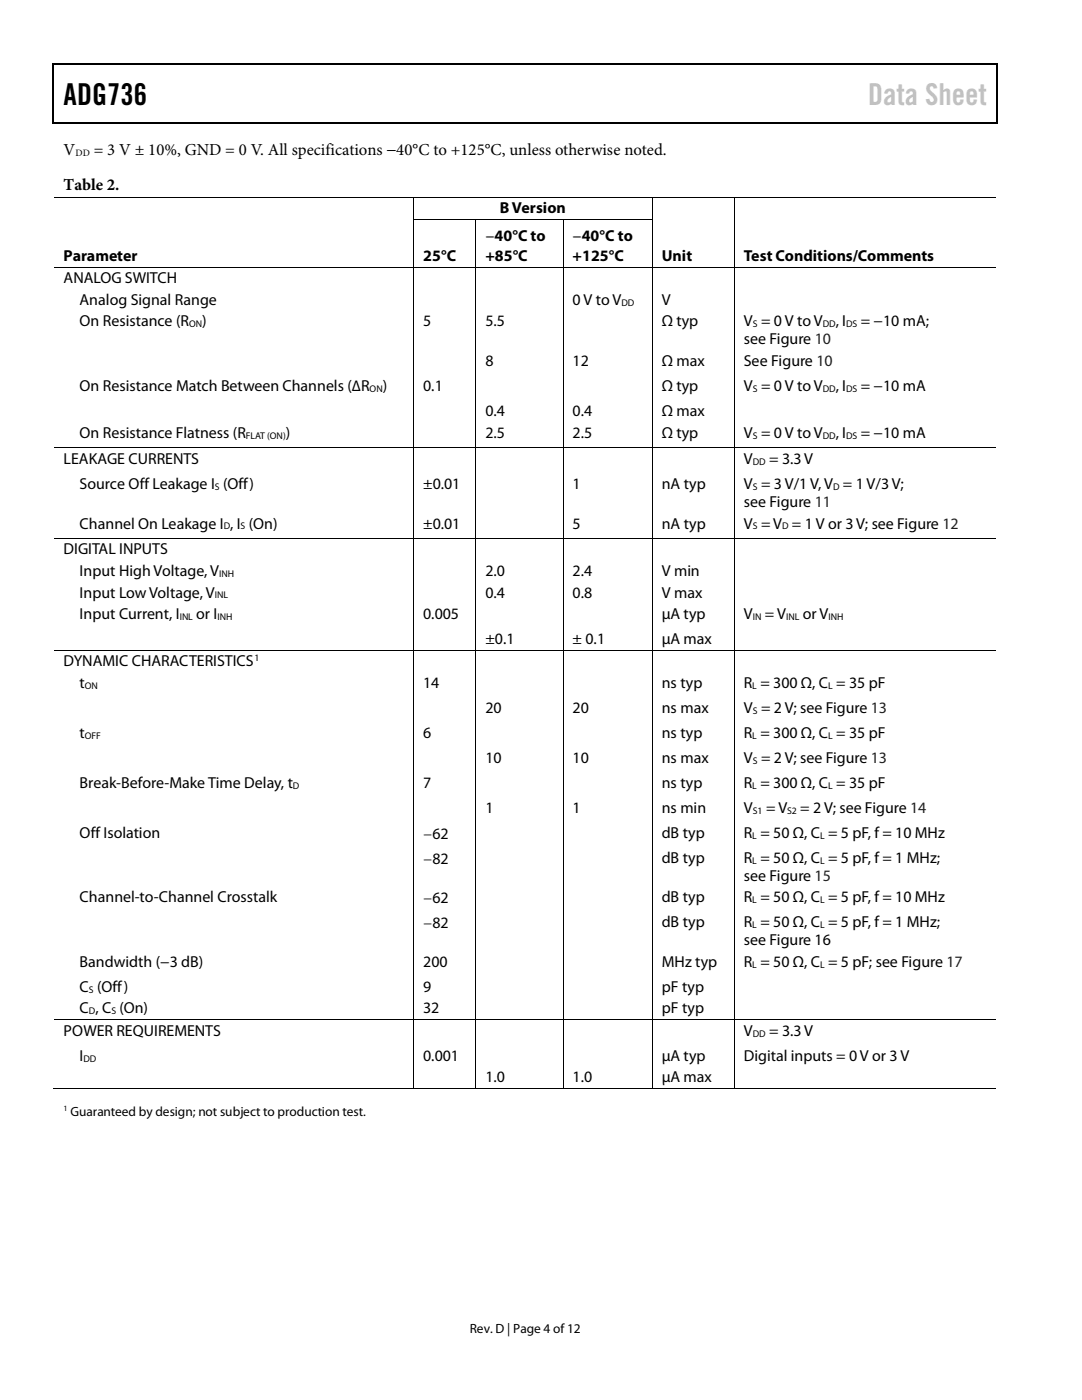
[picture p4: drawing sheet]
<svg xmlns="http://www.w3.org/2000/svg" width="216mm" height="279mm" viewBox="0 0 216 279" stroke-linecap="round" stroke-linejoin="round" font-family="sans-serif">
<defs><g id="words">
<text font-size="6" x="12.7" y="20.9">ADG736</text>
<text font-size="6" fill="#c1c1c1" x="173.2" y="20.9">Data Sheet</text>
<g font-size="3.3">
<text x="12.7" y="30.9">V</text>
<text x="18.7" y="30.9">= 3 V ± 10%, GND = 0 V. All specifications −40°C to +125°C, unless otherwise noted.</text>
<text x="12.7" y="38">Table 2.</text>
</g>
<g font-size="3.2">
<text x="99.7" y="42.6">BVersion</text>
<text x="12.7" y="52">Parameter</text>
<text x="84.5" y="52">25°C</text>
<text x="96.9" y="48">−40°C to</text>
<text x="96.9" y="52.1">+85°C</text>
<text x="114.3" y="48">−40°C to</text>
<text x="114.3" y="52.1">+125°C</text>
<text x="132" y="52">Unit</text>
<text x="148.4" y="52">Test Conditions/Comments</text>
<text x="12.7" y="56.5">ANALOG SWITCH</text>
<text x="15.9" y="60.8">Analog Signal Range</text>
<text x="15.9" y="65.1">On Resistance (R</text>
<text x="40.3" y="65.1">)</text>
<text x="84.5" y="65.1">5</text>
<text x="96.9" y="65.1">5.5</text>
<text x="114.3" y="60.8">0 V to V</text>
<text x="132" y="60.8">V</text>
<text x="132" y="65.1">Ω typ</text>
<text x="148.4" y="65.1">V = 0 V to V</text>
<text x="166.8" y="65.1">, I</text>
<text x="171.7" y="65.1">= −10 mA;</text>
<text x="148.4" y="68.7">see Figure 10</text>
<text x="15.9" y="78">On Resistance Match Between Channels (∆R</text>
<text x="76.4" y="78">)</text>
<text x="84.5" y="78">0.1</text>
<text x="96.9" y="73">8</text>
<text x="114.3" y="73">12</text>
<text x="132" y="73">Ω max</text>
<text x="132" y="78">Ω typ</text>
<text x="148.4" y="73">See Figure 10</text>
<text x="148.4" y="78">V = 0 V to V</text>
<text x="166.8" y="78">, I</text>
<text x="171.7" y="78">= −10 mA</text>
<text x="96.9" y="83">0.4</text>
<text x="114.3" y="83">0.4</text>
<text x="132" y="83">Ω max</text>
<text x="15.9" y="87.5">On Resistance Flatness (R</text>
<text x="57" y="87.5">)</text>
<text x="96.9" y="87.5">2.5</text>
<text x="114.3" y="87.5">2.5</text>
<text x="132" y="87.5">Ω typ</text>
<text x="148.4" y="87.5">V = 0 V to V</text>
<text x="166.8" y="87.5">, I</text>
<text x="171.7" y="87.5">= −10 mA</text>
<text x="12.7" y="92.6">LEAKAGE CURRENTS</text>
<text x="148.4" y="92.6">V</text>
<text x="153.5" y="92.6">= 3.3 V</text>
<text x="15.9" y="97.6">Source Off Leakage I (Off)</text>
<text x="84.5" y="97.6">±0.01</text>
<text x="114.3" y="97.6">1</text>
<text x="132" y="97.6">nA typ</text>
<text x="148.4" y="101.2">see Figure 11</text>
<text x="148.4" y="97.6">V = 3 V/1 V, V = 1 V/3 V;</text>
<text x="15.9" y="105.5">Channel On Leakage I , I (On)</text>
<text x="84.5" y="105.5">±0.01</text>
<text x="114.3" y="105.5">5</text>
<text x="132" y="105.5">nA typ</text>
<text x="148.4" y="105.5">V = V = 1 V or 3 V; see Figure 12</text>
<text x="12.7" y="110.7">DIGITAL INPUTS</text>
<text x="15.9" y="115">Input High Voltage, V</text>
<text x="15.9" y="119.3">Input Low Voltage, V</text>
<text x="96.9" y="115">2.0</text>
<text x="96.9" y="119.3">0.4</text>
<text x="114.3" y="115">2.4</text>
<text x="114.3" y="119.3">0.8</text>
<text x="132" y="115">V min</text>
<text x="132" y="119.3">V max</text>
<text x="15.9" y="123.6">Input Current, I</text>
<text x="39.2" y="123.6">or I</text>
<text x="84.5" y="123.6">0.005</text>
<text x="132" y="123.6">µA typ</text>
<text x="148.4" y="123.6">V</text>
<text x="152.6" y="123.6">= V</text>
<text x="160.2" y="123.6">or V</text>
<text x="96.9" y="128.5">±0.1</text>
<text x="114.3" y="128.5">± 0.1</text>
<text x="132" y="128.5">µA max</text>
<text x="12.7" y="133">DYNAMIC CHARACTERISTICS</text>
<text x="15.9" y="137.3">t</text>
<text x="84.5" y="137.3">14</text>
<text x="132" y="137.3">ns typ</text>
<text x="148.4" y="137.3">R = 300 Ω, C = 35 pF</text>
<text x="96.9" y="142.3">20</text>
<text x="114.3" y="142.3">20</text>
<text x="132" y="142.3">ns max</text>
<text x="148.4" y="142.3">V = 2 V; see Figure 13</text>
<text x="15.9" y="147.3">t</text>
<text x="84.5" y="147.3">6</text>
<text x="132" y="147.3">ns typ</text>
<text x="148.4" y="147.3">R = 300 Ω, C = 35 pF</text>
<text x="96.9" y="152.3">10</text>
<text x="114.3" y="152.3">10</text>
<text x="132" y="152.3">ns max</text>
<text x="148.4" y="152.3">V = 2 V; see Figure 13</text>
<text x="15.9" y="157.3">Break-Before-Make Time Delay, t</text>
<text x="84.5" y="157.3">7</text>
<text x="132" y="157.3">ns typ</text>
<text x="148.4" y="157.3">R = 300 Ω, C = 35 pF</text>
<text x="15.9" y="167.2">Off Isolation</text>
<text x="84.5" y="167.3">−62</text>
<text x="96.9" y="162.2">1</text>
<text x="114.3" y="162.2">1</text>
<text x="132" y="162.2">ns min</text>
<text x="132" y="167.2">dB typ</text>
<text x="148.4" y="162.2">V</text>
<text x="148.4" y="167.2">R = 50 Ω, C = 5 pF, f = 10 MHz</text>
<text x="152.9" y="162.2">= V</text>
<text x="159.7" y="162.2">= 2 V; see Figure 14</text>
<text x="84.5" y="172.3">−82</text>
<text x="132" y="172.2">dB typ</text>
<text x="148.4" y="172.2">R = 50 Ω, C = 5 pF, f = 1 MHz;</text>
<text x="148.4" y="175.8">see Figure 15</text>
<text x="15.9" y="180.1">Channel-to-Channel Crosstalk</text>
<text x="84.5" y="180.2">−62</text>
<text x="84.5" y="185.2">−82</text>
<text x="132" y="180.1">dB typ</text>
<text x="132" y="185.1">dB typ</text>
<text x="148.4" y="180.1">R = 50 Ω, C = 5 pF, f = 10 MHz</text>
<text x="148.4" y="185.1">R = 50 Ω, C = 5 pF, f = 1 MHz;</text>
<text x="148.4" y="188.7">see Figure 16</text>
<text x="15.9" y="193">Bandwidth (−3 dB)</text>
<text x="15.9" y="198">C (Off)</text>
<text x="84.5" y="198">9</text>
<text x="84.5" y="193">200</text>
<text x="132" y="193">MHz typ</text>
<text x="132" y="198">pF typ</text>
<text x="148.4" y="193">R = 50 Ω, C = 5 pF; see Figure 17</text>
<text x="15.9" y="202.2">C , C (On)</text>
<text x="84.5" y="202.2">32</text>
<text x="132" y="202.2">pF typ</text>
<text x="12.7" y="206.7">POWER REQUIREMENTS</text>
<text x="148.4" y="206.7">V</text>
<text x="153.5" y="206.7">= 3.3 V</text>
<text x="15.9" y="211.7">I</text>
<text x="84.5" y="211.7">0.001</text>
<text x="96.9" y="216">1.0</text>
<text x="114.3" y="216">1.0</text>
<text x="132" y="211.7">µA typ</text>
<text x="132" y="216">µA max</text>
<text x="148.4" y="211.7">Digital inputs = 0 V or 3 V</text>
</g>
<g font-size="2.7">
<text x="14.1" y="222.6">Guaranteed by design; not subject to production test.</text>
<text x="93.7" y="266">Rev. D | Page 4 of12</text>
</g>
<g font-size="1.9">
<text x="15.1" y="31.1">DD</text>
<text x="37.7" y="65.3">ON</text>
<text x="124" y="61">DD</text>
<text x="150.2" y="65.3">S</text>
<text x="164.2" y="65.3">DD</text>
<text x="168.8" y="65.3">DS</text>
<text x="73.7" y="78.1">ON</text>
<text x="150.2" y="78.1">S</text>
<text x="164.2" y="78.1">DD</text>
<text x="168.8" y="78.1">DS</text>
<text x="49.1" y="87.6">FLAT (ON)</text>
<text x="150.2" y="87.6">S</text>
<text x="164.2" y="87.6">DD</text>
<text x="168.8" y="87.6">DS</text>
<text x="150.2" y="92.8">DD</text>
<text x="42.9" y="97.8">S</text>
<text x="150.2" y="97.8">S</text>
<text x="166.2" y="97.8">D</text>
<text x="44.7" y="105.7">D</text>
<text x="48" y="105.7">S</text>
<text x="150.2" y="105.7">S</text>
<text x="156.1" y="105.7">D</text>
<text x="42.9" y="119.4">INL</text>
<text x="43.7" y="115.1">INH</text>
<text x="35.9" y="123.7">INL</text>
<text x="43.4" y="123.7">INH</text>
<text x="150.2" y="123.7">IN</text>
<text x="156.8" y="123.7">INL</text>
<text x="165.3" y="123.7">INH</text>
<text x="50.8" y="132">1</text>
<text x="16.9" y="137.5">ON</text>
<text x="150.1" y="137.5">L</text>
<text x="165.3" y="137.5">L</text>
<text x="150.2" y="142.5">S</text>
<text x="16.9" y="147.4">OFF</text>
<text x="150.1" y="147.4">L</text>
<text x="165.3" y="147.4">L</text>
<text x="150.2" y="152.4">S</text>
<text x="58.4" y="157.4">D</text>
<text x="150.1" y="157.4">L</text>
<text x="165.3" y="157.4">L</text>
<text x="150.1" y="167.4">L</text>
<text x="150.2" y="162.4">S1</text>
<text x="157.1" y="162.4">S2</text>
<text x="163.7" y="167.4">L</text>
<text x="150.1" y="172.4">L</text>
<text x="163.7" y="172.4">L</text>
<text x="150.1" y="180.3">L</text>
<text x="150.1" y="185.3">L</text>
<text x="163.7" y="180.3">L</text>
<text x="163.7" y="185.3">L</text>
<text x="150.1" y="193.1">L</text>
<text x="163.7" y="193.1">L</text>
<text x="17.7" y="198.1">S</text>
<text x="17.7" y="202.4">D</text>
<text x="22.2" y="202.4">S</text>
<text x="150.2" y="206.9">DD</text>
<text x="16.6" y="211.9">DD</text>
</g>
<text font-size="1.6" x="12.7" y="221.7">1</text>
</g></defs>
<g fill="#000">
<path d="M10.5 12.7h.3v1h-.3zM10.5 12.7h.3v.3h-.3zM133.3 12.7h.3v.3h-.3zM198.8 12.7h.2v1h-.2zM198.8 12.7h.2v.3h-.2zM10.5 24.4h.3v.2h-.3zM82.5 39.2h.1v.2h-.1zM130 39.2h.2v.2h-.2zM133.1 24.4h.2v.2h-.2zM146.4 39.2h.2v.2h-.2zM198.8 24.4h.2v.2h-.2zM82.5 43.8h.1v.1h-.1z"/>
<path d="M82.5 53.2h.1v.2h-.1zM94.9 43.8h.1v.1h-.1zM94.9 53.2h.1v.2h-.1zM112.3 43.8h.1v.1h-.1zM112.3 53.2h.1v.2h-.1zM130 43.8h.2v.1h-.2zM130 53.2h.2v.2h-.2zM146.4 43.8h.2v.1h-.2zM146.4 53.2h.2v.2h-.2zM82.5 89.3h.1v.2h-.1zM94.9 89.3h.1v.2h-.1zM112.3 89.3h.1v.2h-.1z"/>
<path d="M130 89.3h.2v.2h-.2zM146.4 89.3h.2v.2h-.2zM82.5 107.4h.1v.1h-.1zM94.9 107.4h.1v.1h-.1zM112.3 107.4h.1v.1h-.1zM130 107.4h.2v.1h-.2zM146.4 107.4h.2v.1h-.2zM82.5 129.7h.1v.2h-.1zM94.9 129.7h.1v.2h-.1zM112.3 129.7h.1v.2h-.1zM130 129.7h.2v.2h-.2zM146.4 129.7h.2v.2h-.2z"/>
<path d="M82.5 203.4h.1v.2h-.1zM82.5 217.2h.1v.1h-.1zM94.9 203.4h.1v.2h-.1zM94.9 217.2h.1v.1h-.1zM112.3 203.4h.1v.2h-.1zM112.3 217.2h.1v.1h-.1zM130 203.4h.2v.2h-.2zM130 217.2h.2v.1h-.2zM146.4 203.4h.2v.2h-.2zM146.4 217.2h.2v.1h-.2z"/>
</g>
<path d="M10.7 13.7v10.7M10.8 12.8h122.5M133.6 12.8h65.2M198.9 13.7v10.7M10.8 24.5h188" fill="none" stroke="#000" stroke-width=".25"/>
<g fill="none" stroke="#000" stroke-width=".2">
<path d="M10.8 39.3h71.7M82.6 39.4v4.4M82.6 39.3h47.4M130.1 39.4v4.4M130.2 39.3h16.2M146.5 39.4v4.4M146.6 39.3h52.2M10.8 53.3h71.7M82.6 43.9v9.3M82.6 53.4v35.9M82.6 43.9h12.3M82.6 53.3h12.3"/>
<path d="M95 43.9v9.3M95 53.4v35.9M95 43.9h17.3M95 53.3h17.3M112.4 43.9v9.3M112.4 53.4v35.9M112.4 43.9h17.6M112.4 53.3h17.6M130.1 43.9v9.3M130.1 53.4v35.9M130.2 53.3h16.2M146.5 43.9v9.3"/>
<path d="M146.5 53.4v35.9M146.6 53.3h52.2M10.8 89.4h71.7M82.6 89.5v17.9M82.6 89.4h12.3M95 89.5v17.9M95 89.4h17.3M112.4 89.5v17.9M112.4 89.4h17.6M130.1 89.5v17.9M130.2 89.4h16.2M146.5 89.5v17.9"/>
<path d="M146.6 89.4h52.2M10.8 107.4h71.7M82.6 107.5v22.2M82.6 107.4h12.3M95 107.5v22.2M95 107.4h17.3M112.4 107.5v22.2M112.4 107.4h17.6M130.1 107.5v22.2M130.2 107.4h16.2M146.5 107.5v22.2M146.6 107.4h52.2"/>
<path d="M10.8 129.8h71.7M82.6 129.9v73.5M82.6 129.8h12.3M95 129.9v73.5M95 129.8h17.3M112.4 129.9v73.5M112.4 129.8h17.6M130.1 129.9v73.5M130.2 129.8h16.2M146.5 129.9v73.5M146.6 129.8h52.2M10.5 217.3h72"/>
<path d="M10.8 203.5h71.7M82.6 203.6v13.6M82.6 203.5h12.3M82.6 217.3h12.3M95 203.6v13.6M95 203.5h17.3M95 217.3h17.3M112.4 203.6v13.6M112.4 203.5h17.6M112.4 217.3h17.6M130.1 203.6v13.6M130.2 203.5h16.2"/>
<path d="M130.2 217.3h16.2M146.5 203.6v13.6M146.6 203.5h52.2M146.6 217.3h52.2"/>
</g>
<use href="#words"/>
</svg>
